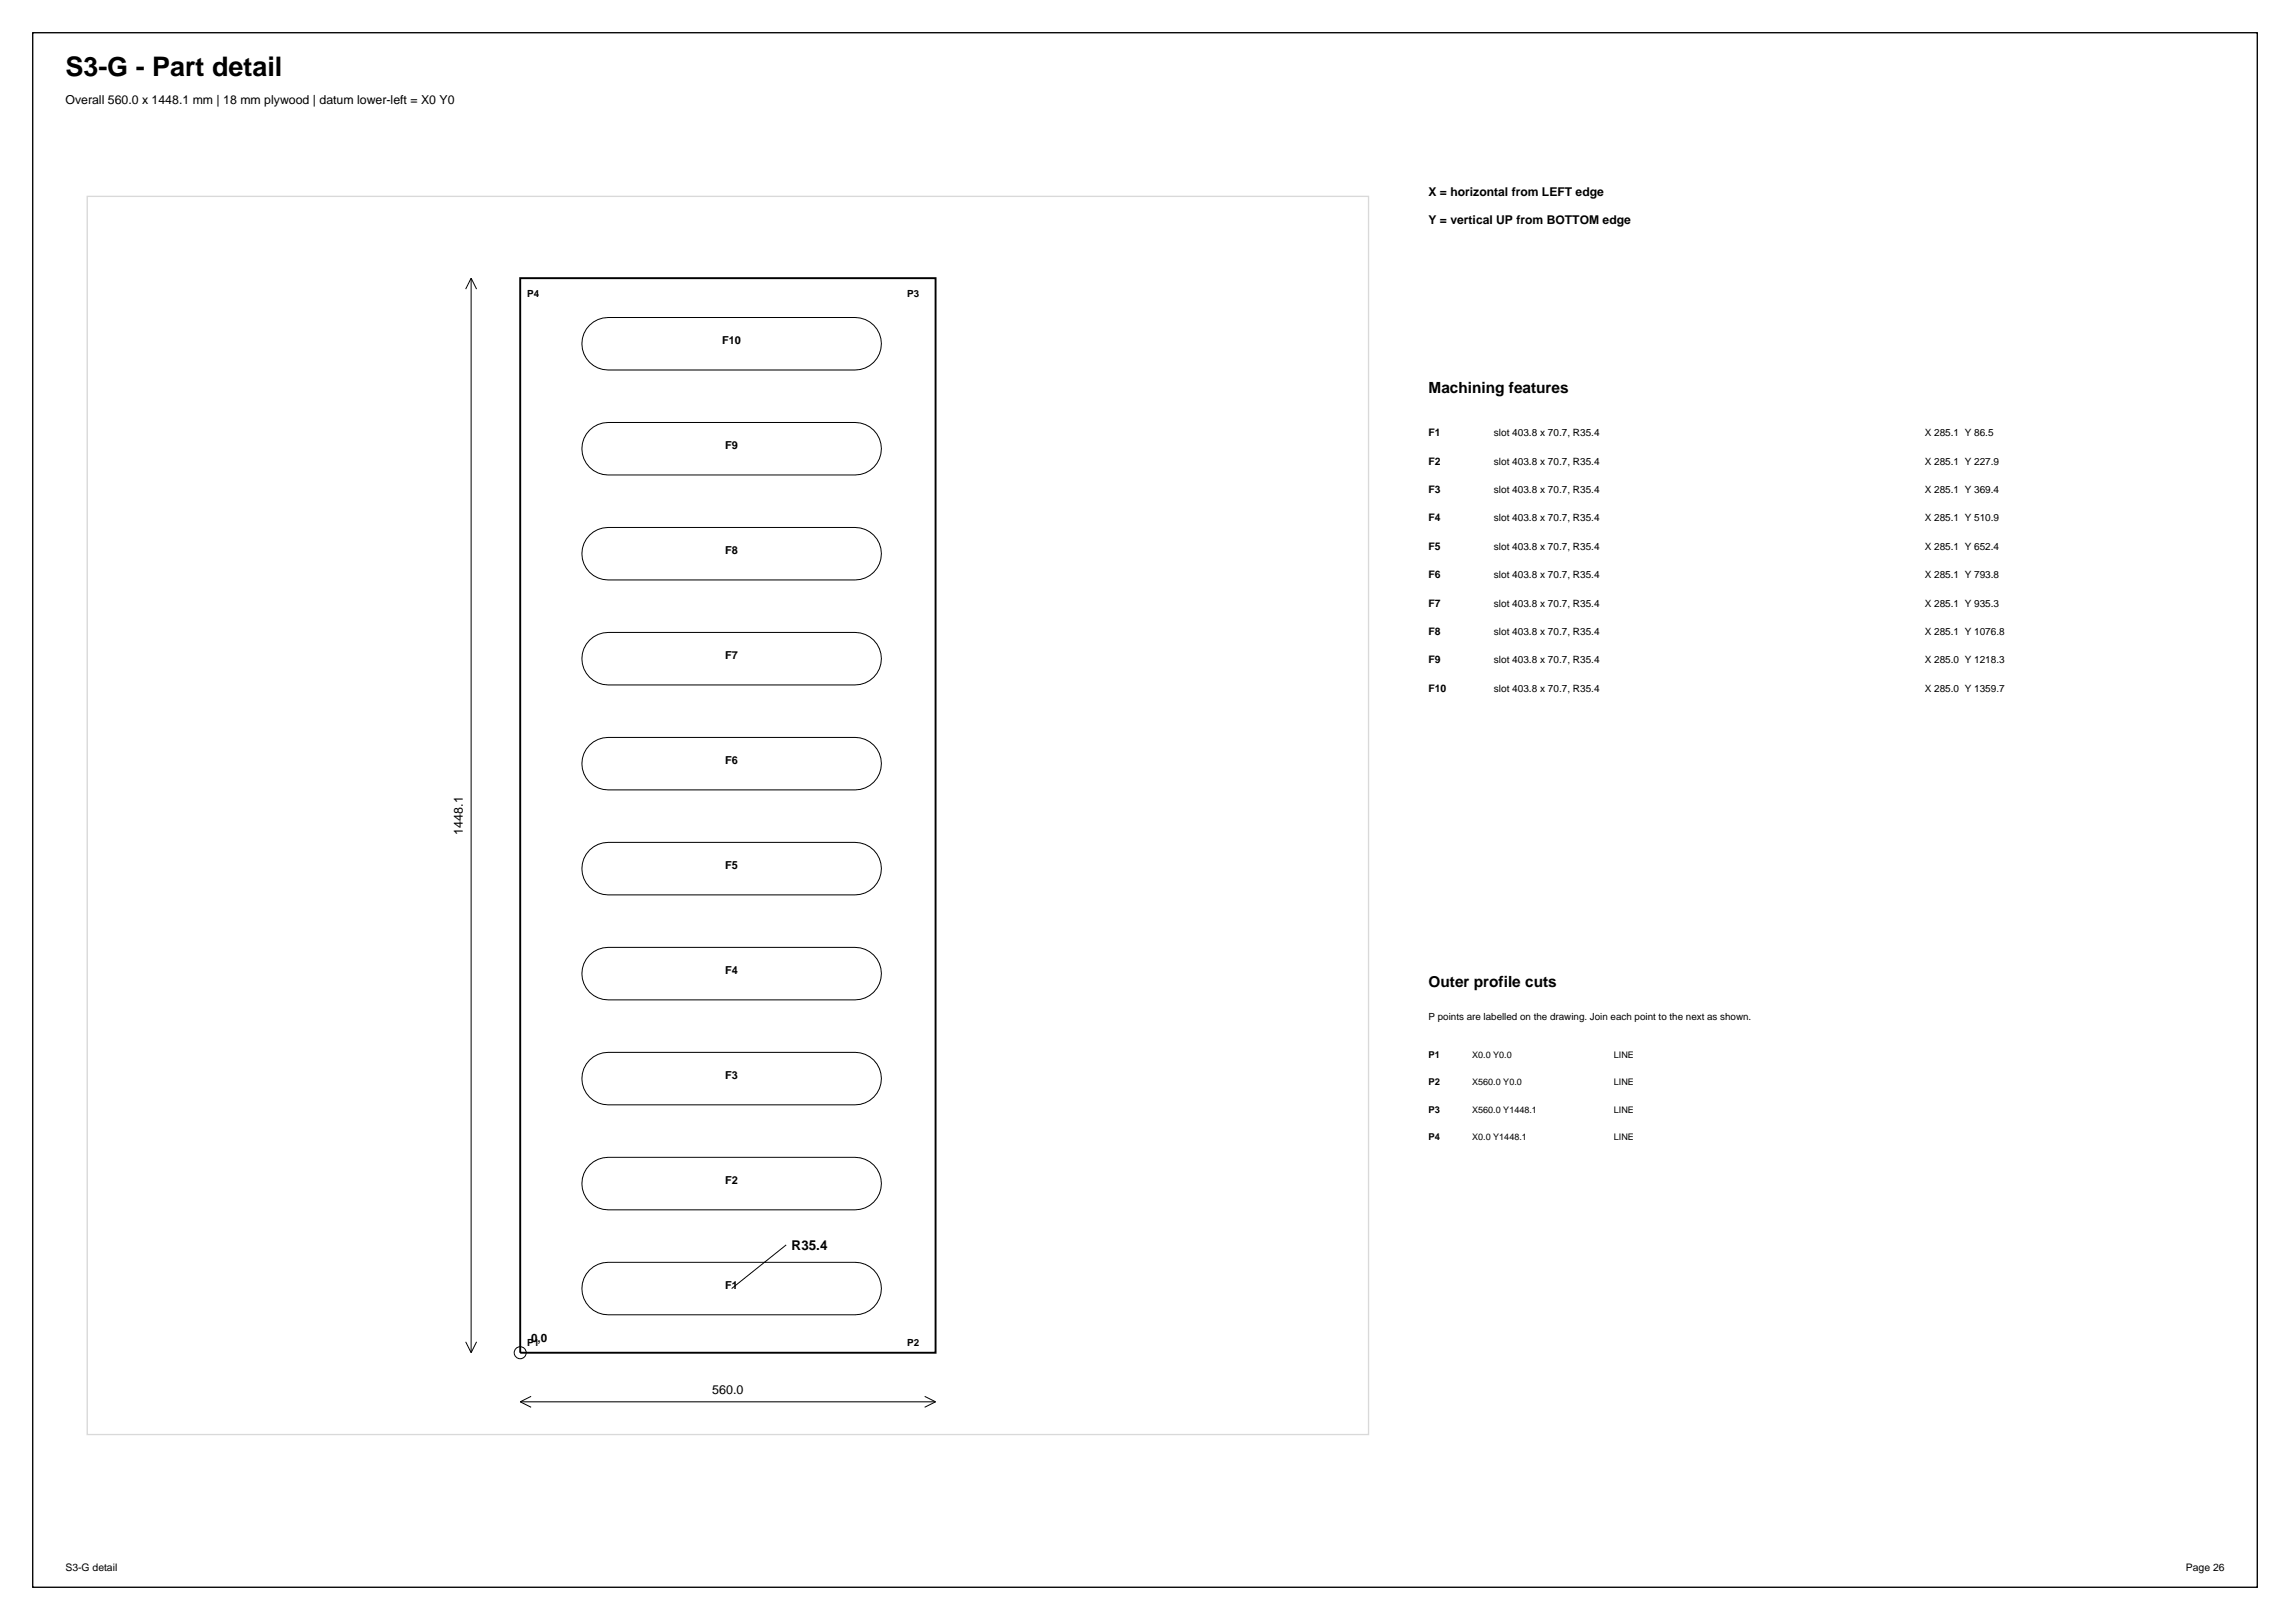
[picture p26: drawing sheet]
<svg xmlns="http://www.w3.org/2000/svg" width="420mm" height="297mm" viewBox="0 0 420 297" stroke-linecap="round" stroke-linejoin="round" font-family="sans-serif">
<defs><g id="words">
<text font-size="4.9" x="12" y="14">S3-G - Part detail</text>
<g font-size="2.8">
<text x="262" y="72">Machining features</text>
<text x="262" y="181">Outer profile cuts</text>
</g>
<text font-size="2.5" x="145.2" y="229.2">R35.4</text>
<g font-size="2.3">
<text x="12" y="19">Overall 560.0 x 1448.1 mm | 18 mm plywood | datum lower-left = X0 Y0</text>
<text x="84.9" y="153" transform="rotate(-90 84.9 153)">1448.1</text>
<text x="130.6" y="255.5">560.0</text>
</g>
<g font-size="2.2">
<text x="262" y="36">X = horizontal from LEFT edge</text>
<text x="262" y="41">Y = vertical UP from BOTTOM edge</text>
</g>
<text font-size="2.1" x="97.4" y="246">0,0</text>
<g font-size="2">
<text x="132.5" y="63">F10</text>
<text x="133" y="82.3">F9</text>
<text x="133" y="101.5">F8</text>
<text x="133" y="120.8">F7</text>
<text x="133" y="140">F6</text>
<text x="133" y="159.3">F5</text>
<text x="133" y="178.5">F4</text>
<text x="133" y="197.7">F3</text>
<text x="133" y="217">F2</text>
<text x="133" y="236.2">F1</text>
</g>
<g font-size="1.9">
<text x="262" y="80">F1</text>
<text x="262" y="85.2">F2</text>
<text x="262" y="90.4">F3</text>
<text x="262" y="95.6">F4</text>
<text x="262" y="100.8">F5</text>
<text x="262" y="106">F6</text>
<text x="262" y="111.2">F7</text>
<text x="262" y="116.4">F8</text>
<text x="262" y="121.6">F9</text>
<text x="262" y="126.8">F10</text>
<text x="12" y="288">S3-G detail</text>
<text x="400.9" y="288">Page 26</text>
</g>
<g font-size="1.8">
<text x="96.7" y="54.4">P4</text>
<text x="166.4" y="54.4">P3</text>
<text x="274" y="80">slot 403.8 x 70.7, R35.4</text>
<text x="353" y="80">X 285.1 Y 86.5</text>
<text x="274" y="85.2">slot 403.8 x 70.7, R35.4</text>
<text x="353" y="85.2">X 285.1 Y 227.9</text>
<text x="274" y="90.4">slot 403.8 x 70.7, R35.4</text>
<text x="274" y="95.6">slot 403.8 x 70.7, R35.4</text>
<text x="353" y="90.4">X 285.1 Y 369.4</text>
<text x="353" y="95.6">X 285.1 Y 510.9</text>
<text x="274" y="100.8">slot 403.8 x 70.7, R35.4</text>
<text x="353" y="100.8">X 285.1 Y 652.4</text>
<text x="274" y="106">slot 403.8 x 70.7, R35.4</text>
<text x="353" y="106">X 285.1 Y 793.8</text>
<text x="274" y="111.2">slot 403.8 x 70.7, R35.4</text>
<text x="353" y="111.2">X 285.1 Y 935.3</text>
<text x="274" y="116.4">slot 403.8 x 70.7, R35.4</text>
<text x="353" y="116.4">X 285.1 Y 1076.8</text>
<text x="274" y="121.6">slot 403.8 x 70.7, R35.4</text>
<text x="353" y="121.6">X 285.0 Y 1218.3</text>
<text x="274" y="126.8">slot 403.8 x 70.7, R35.4</text>
<text x="353" y="126.8">X 285.0 Y 1359.7</text>
<text x="262" y="187">P points are labelled on the drawing. Join each point to the next as shown.</text>
<text x="96.7" y="246.7">P1</text>
<text x="166.4" y="246.7">P2</text>
</g>
<g font-size="1.7">
<text x="262" y="194">P1</text>
<text x="270" y="194">X0.0 Y0.0</text>
<text x="296" y="194">LINE</text>
<text x="262" y="199">P2</text>
<text x="270" y="199">X560.0 Y0.0</text>
<text x="296" y="199">LINE</text>
<text x="262" y="204">P3</text>
<text x="262" y="209">P4</text>
<text x="270" y="204">X560.0 Y1448.1</text>
<text x="270" y="209">X0.0 Y1448.1</text>
<text x="296" y="204">LINE</text>
<text x="296" y="209">LINE</text>
</g>
</g></defs>
<path d="M6 6h408v285h-408z" fill="none" stroke="#000" stroke-width=".25"/>
<path d="M16 36h235v227h-235z" fill="none" stroke="#d9d9d9" stroke-width=".25"/>
<path d="M95.4 51h76.2v197h-76.2z" fill="none" stroke="#000" stroke-width=".35"/>
<g fill="none" stroke="#000" stroke-width=".18">
<path d="M86.4 51v197M86.4 51l-1 2M86.4 51l1 2M108.1 59.6a4.8 4.8 0 0 1 3.4-1.4h45.3a4.8 4.8 0 0 1 4.9 4.8 4.8 4.8 0 0 1-4.9 4.8h-45.3a4.8 4.8 0 0 1-4.4-2.9 4.8 4.8 0 0 1 1-5.3zM108.1 78.9a4.8 4.8 0 0 1 3.4-1.4h45.3a4.8 4.8 0 0 1 4.9 4.8 4.8 4.8 0 0 1-4.9 4.8h-45.3a4.8 4.8 0 0 1-4.4-3 4.8 4.8 0 0 1 1-5.2zM108.1 98.1a4.8 4.8 0 0 1 3.4-1.4h45.3a4.8 4.8 0 0 1 4.9 4.8 4.8 4.8 0 0 1-4.9 4.8h-45.3a4.8 4.8 0 0 1-4.4-2.9 4.8 4.8 0 0 1 1-5.3zM108.1 117.4a4.8 4.8 0 0 1 3.4-1.5h45.3a4.8 4.8 0 0 1 4.9 4.9 4.8 4.8 0 0 1-4.9 4.8h-45.3a4.8 4.8 0 0 1-4.4-3 4.8 4.8 0 0 1 1-5.2zM108.1 136.6a4.8 4.8 0 0 1 3.4-1.4h45.3a4.8 4.8 0 0 1 4.9 4.8 4.8 4.8 0 0 1-4.9 4.8h-45.3a4.8 4.8 0 0 1-4.4-3 4.8 4.8 0 0 1 1-5.2zM108.1 155.8a4.8 4.8 0 0 1 3.4-1.4h45.3a4.8 4.8 0 0 1 4.9 4.9 4.8 4.8 0 0 1-4.9 4.8h-45.3a4.8 4.8 0 0 1-4.4-3 4.8 4.8 0 0 1 1-5.3zM108.1 175.1a4.8 4.8 0 0 1 3.4-1.4h45.3a4.8 4.8 0 0 1 4.9 4.8 4.8 4.8 0 0 1-4.9 4.8h-45.3a4.8 4.8 0 0 1-4.4-3 4.8 4.8 0 0 1 1-5.2zM108.1 194.3a4.8 4.8 0 0 1 3.4-1.4h45.3a4.8 4.8 0 0 1 4.9 4.8 4.8 4.8 0 0 1-4.9 4.9h-45.3a4.8 4.8 0 0 1-4.4-3 4.8 4.8 0 0 1 1-5.3zM108.1 213.6a4.8 4.8 0 0 1 3.4-1.4h45.3a4.8 4.8 0 0 1 4.9 4.8 4.8 4.8 0 0 1-4.9 4.8h-45.3a4.8 4.8 0 0 1-4.4-3 4.8 4.8 0 0 1 1-5.2z"/>
<path d="M108.1 232.8a4.8 4.8 0 0 1 3.4-1.4h45.3a4.8 4.8 0 0 1 4.9 4.8 4.8 4.8 0 0 1-4.9 4.8h-45.3a4.8 4.8 0 0 1-4.4-2.9 4.8 4.8 0 0 1 1-5.3zM144.2 228.2l-10 8M85.4 246l1 2M87.4 246l-1 2M95.4 257h76.2M95.4 257l2 1M97.4 256l-2 1M169.6 256l2 1M171.6 257l-2 1"/>
<circle cx="95.4" cy="248" r="1.1"/>
</g>
<use href="#words"/>
</svg>
